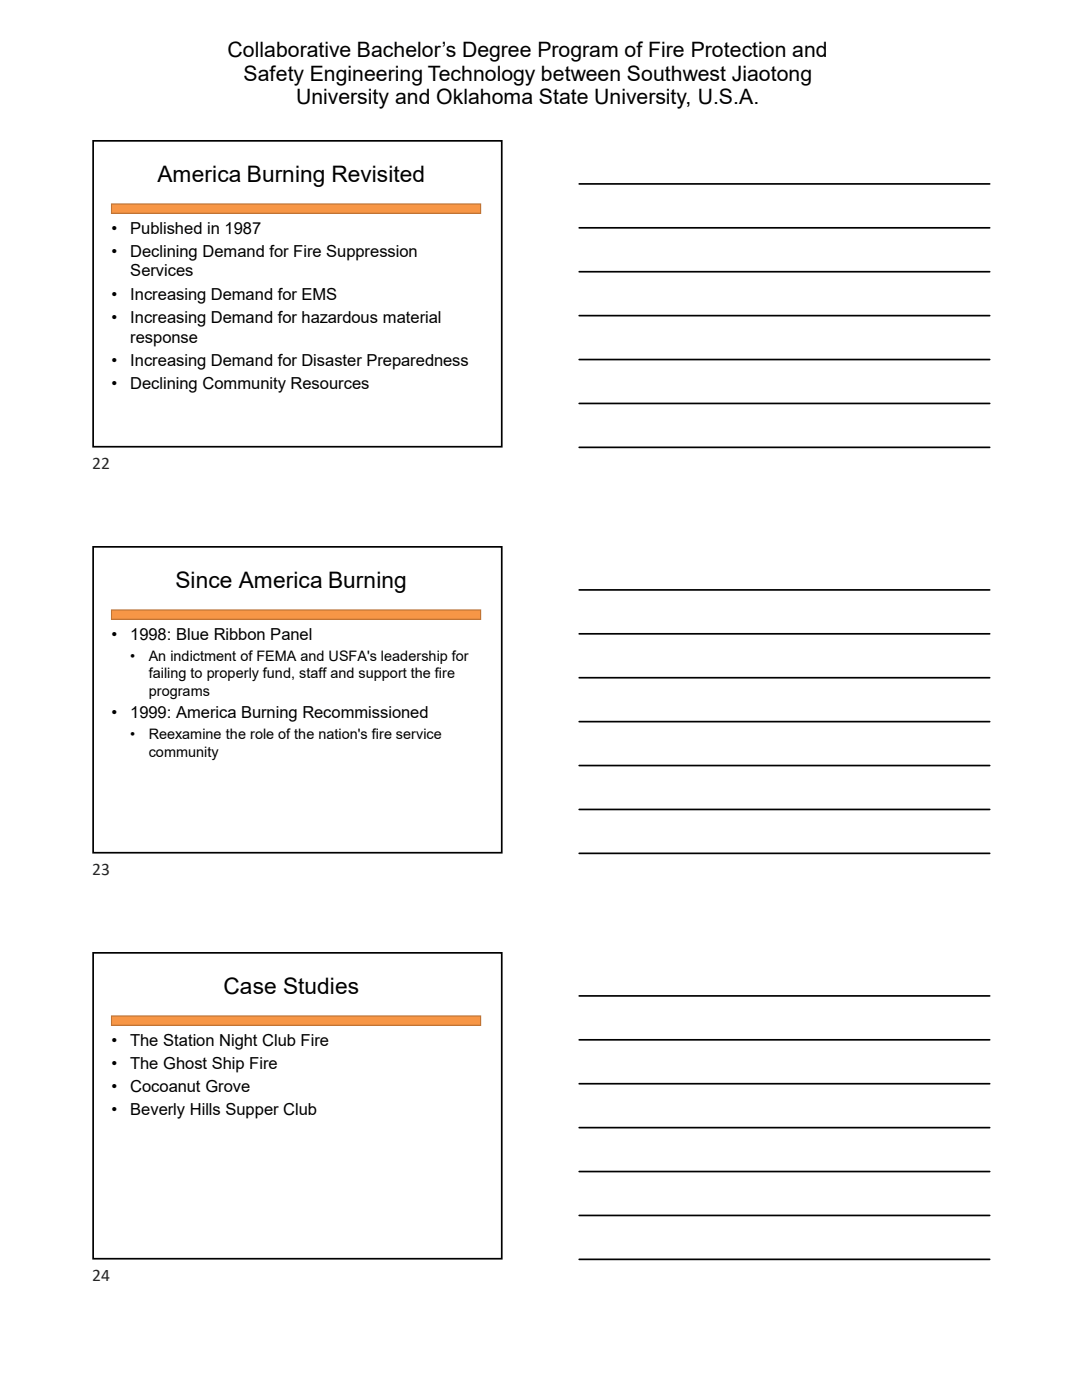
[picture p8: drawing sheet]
<svg xmlns="http://www.w3.org/2000/svg" width="216mm" height="279mm" viewBox="0 0 216 279" stroke-linecap="round" stroke-linejoin="round" font-family="sans-serif">
<defs><g id="words">
<g font-size="4.5">
<text x="31.4" y="36.4">America Burning Revisited</text>
<text x="35.1" y="117.4">Since America Burning</text>
<text x="44.6" y="198.4">Case Studies</text>
</g>
<g font-size="4.2">
<text x="45.4" y="11.4">Collaborative Bachelor’s Degree Program of Fire Protection and</text>
<text x="48.6" y="16.1">Safety Engineering Technology between Southwest Jiaotong</text>
<text x="59.1" y="20.8">University and Oklahoma State University, U.S.A.</text>
</g>
<g font-size="3.5" fill="#262626">
<text x="18.4" y="93.6">22</text>
<text x="18.4" y="174.7">23</text>
<text x="18.4" y="255.7">24</text>
</g>
<g font-size="3.3">
<text x="22.3" y="46.6">•</text>
<text x="26" y="46.6">Published in 1987</text>
<text x="22.3" y="51.2">•</text>
<text x="26" y="51.2">Declining Demand for Fire Suppression</text>
<text x="22.3" y="59.8">•</text>
<text x="26" y="55.2">Services</text>
<text x="26" y="59.8">Increasing Demand for EMS</text>
<text x="22.3" y="64.4">•</text>
<text x="26" y="64.4">Increasing Demand for hazardous material</text>
<text x="26" y="68.4">response</text>
<text x="22.3" y="73">•</text>
<text x="22.3" y="77.6">•</text>
<text x="26" y="73">Increasing Demand for Disaster Preparedness</text>
<text x="26" y="77.6">Declining Community Resources</text>
<text x="22.3" y="127.6">•</text>
<text x="26" y="127.6">1998: Blue Ribbon Panel</text>
<text x="22.3" y="143.3">•</text>
<text x="26" y="143.3">1999: America Burning Recommissioned</text>
<text x="22.3" y="208.7">•</text>
<text x="26" y="208.7">The Station Night Club Fire</text>
<text x="22.3" y="213.3">•</text>
<text x="26" y="213.3">The Ghost Ship Fire</text>
<text x="22.3" y="217.9">•</text>
<text x="26" y="217.9">Cocoanut Grove</text>
<text x="22.3" y="222.5">•</text>
<text x="26" y="222.5">Beverly Hills Supper Club</text>
</g>
<g font-size="2.9">
<text x="26" y="131.8">•</text>
<text x="29.7" y="131.8">An indictment of FEMA and USFA's leadership for</text>
<text x="29.7" y="135.3">failing to properly fund, staff and support the fire</text>
<text x="29.7" y="138.8">programs</text>
<text x="26" y="147.5">•</text>
<text x="29.7" y="147.5">Reexamine the role of the nation's fire service</text>
<text x="29.7" y="151">community</text>
</g>
</g></defs>
<path d="M22.2 40.7h73.7v1.9h-73.7z" fill="#f79646"/>
<path d="M22.1 40.6h73.9v2.1h-73.9zM22.2 40.8l.2-.1v1.9l-.2-.1h73.7l-.1 .1v-1.9l.1 .1z" fill="#b66d31"/>
<path d="M18.6 28.1h81.5v61.1h-81.5z" fill="none" stroke="#000" stroke-width=".34"/>
<path d="M18.4 109h81.9v61.4h-81.9z" fill="#fff"/>
<path d="M22.2 121.8h73.7v1.8h-73.7z" fill="#f79646"/>
<path d="M22.1 121.6h73.9v2.1h-73.9zM22.2 121.8h.2v1.8l-.2-.1h73.7l-.1 .1v-1.8h.1z" fill="#b66d31"/>
<path d="M18.6 109.1h81.5v61.1h-81.5z" fill="none" stroke="#000" stroke-width=".34"/>
<path d="M18.4 190h81.9v61.4h-81.9z" fill="#fff"/>
<path d="M22.2 202.8h73.7v1.8h-73.7z" fill="#f79646"/>
<path d="M22.1 202.6h73.9v2.1h-73.9zM22.2 202.9l.2-.1v1.8l-.2-.1h73.7l-.1 .1v-1.8l.1 .1z" fill="#b66d31"/>
<g fill="none" stroke="#000" stroke-width=".34">
<path d="M115.6 36.7h81.9M115.6 45.5h81.9M115.6 54.2h81.9M115.6 63h81.9M115.6 71.8h81.9M115.6 80.5h81.9M115.6 89.3h81.9M115.6 117.7h81.9M115.6 126.5h81.9M115.6 135.3h81.9M115.6 144h81.9M115.6 152.8h81.9"/>
<path d="M115.6 161.5h81.9M115.6 170.3h81.9M18.6 190.2h81.5v61h-81.5zM115.6 198.8h81.9M115.6 207.5h81.9M115.6 216.3h81.9M115.6 225h81.9M115.6 233.8h81.9M115.6 242.6h81.9M115.6 251.3h81.9"/>
</g>
<use href="#words"/>
</svg>
